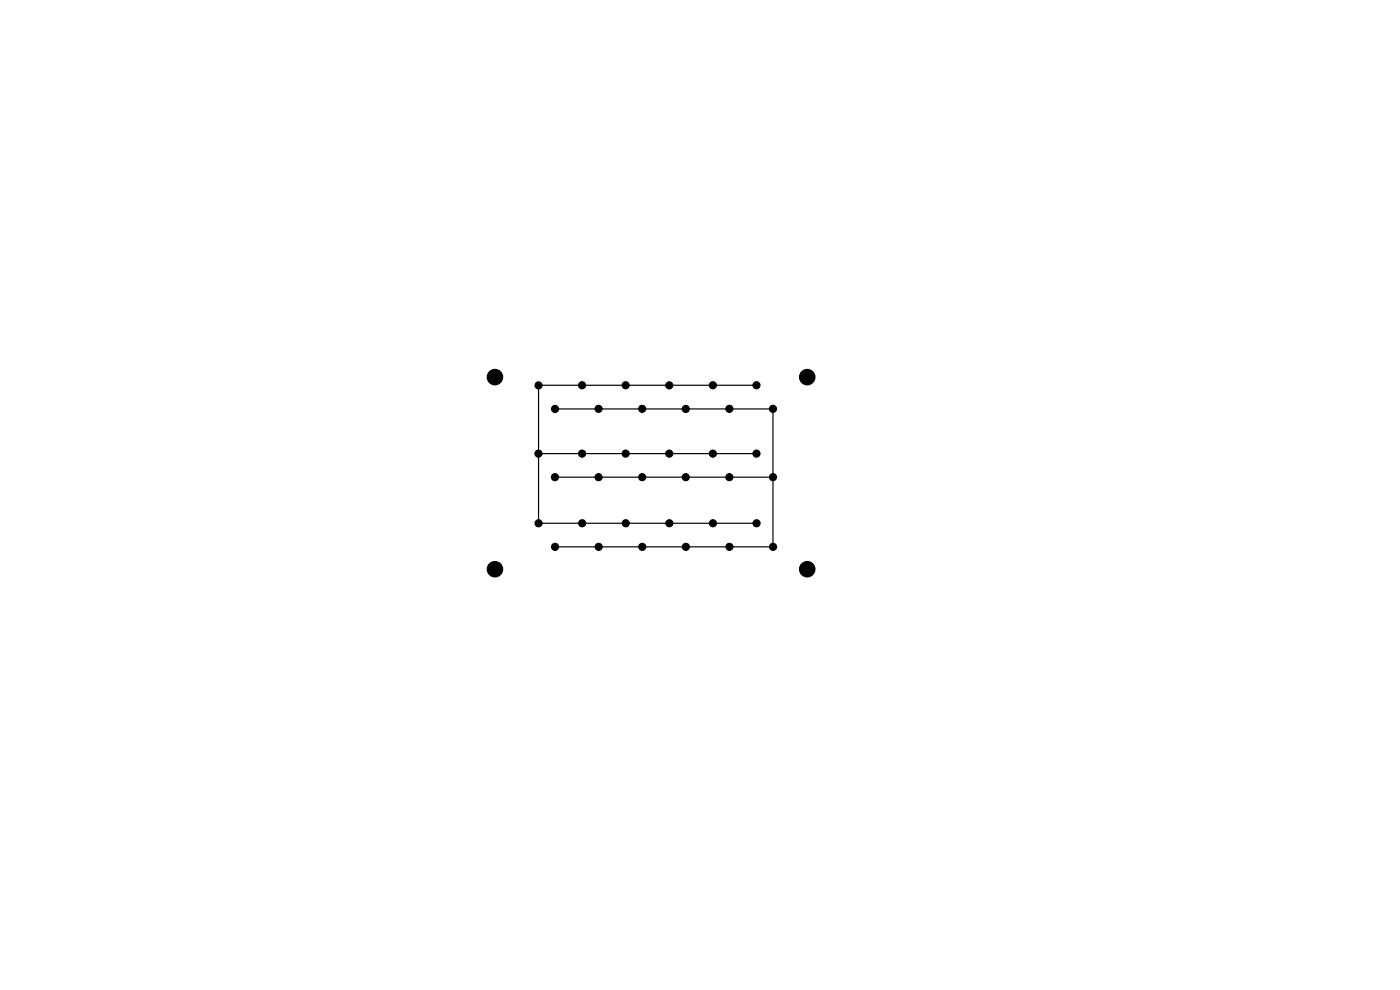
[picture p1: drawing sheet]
<svg xmlns="http://www.w3.org/2000/svg" width="297mm" height="210mm" viewBox="0 0 297 210" stroke-linecap="round" stroke-linejoin="round" font-family="sans-serif">
<g fill="#000" stroke="#000" stroke-width=".21">
<circle cx="105" cy="80" r="1.65"/>
<circle cx="114.2" cy="96.2" r=".76"/>
<circle cx="114.2" cy="81.7" r=".76"/>
<circle cx="117.8" cy="86.7" r=".76"/>
<circle cx="123.5" cy="96.2" r=".76"/>
<circle cx="123.5" cy="81.7" r=".76"/>
<circle cx="127" cy="86.7" r=".76"/>
<circle cx="132.7" cy="96.2" r=".76"/>
<circle cx="132.7" cy="81.7" r=".76"/>
<circle cx="136.2" cy="86.7" r=".76"/>
<circle cx="142" cy="96.2" r=".76"/>
<circle cx="142" cy="81.7" r=".76"/>
<circle cx="145.5" cy="86.7" r=".76"/>
<circle cx="151.2" cy="96.2" r=".76"/>
<circle cx="151.2" cy="81.7" r=".76"/>
<circle cx="154.7" cy="86.7" r=".76"/>
<circle cx="160.5" cy="81.7" r=".76"/>
<circle cx="160.5" cy="96.2" r=".76"/>
<circle cx="164" cy="86.7" r=".76"/>
<circle cx="171.3" cy="80" r="1.65"/>
<circle cx="114.2" cy="111" r=".76"/>
<circle cx="117.7" cy="101.2" r=".76"/>
<circle cx="117.8" cy="116" r=".76"/>
<circle cx="123.5" cy="111" r=".76"/>
<circle cx="127" cy="101.2" r=".76"/>
<circle cx="127" cy="116" r=".76"/>
<circle cx="132.7" cy="111" r=".76"/>
<circle cx="136.2" cy="101.2" r=".76"/>
<circle cx="136.2" cy="116" r=".76"/>
<circle cx="142" cy="111" r=".76"/>
<circle cx="145.5" cy="101.2" r=".76"/>
<circle cx="145.5" cy="116" r=".76"/>
<circle cx="151.2" cy="111" r=".76"/>
<circle cx="154.7" cy="101.2" r=".76"/>
<circle cx="154.7" cy="116" r=".76"/>
<circle cx="160.5" cy="111" r=".76"/>
<circle cx="164" cy="101.2" r=".76"/>
<circle cx="164" cy="116" r=".76"/>
<circle cx="105" cy="120.8" r="1.65"/>
<circle cx="171.3" cy="120.8" r="1.65"/>
</g>
<path d="M117.8 86.7h46.2v29.3M160.5 81.7h-46.2l-.1 29.3h46.3M160.5 96.2l-46.3 .1M117.7 101.2h46.3M117.8 116h46.2M164 101.2h.1M164 116h.1" fill="none" stroke="#000" stroke-width=".25"/>
</svg>
